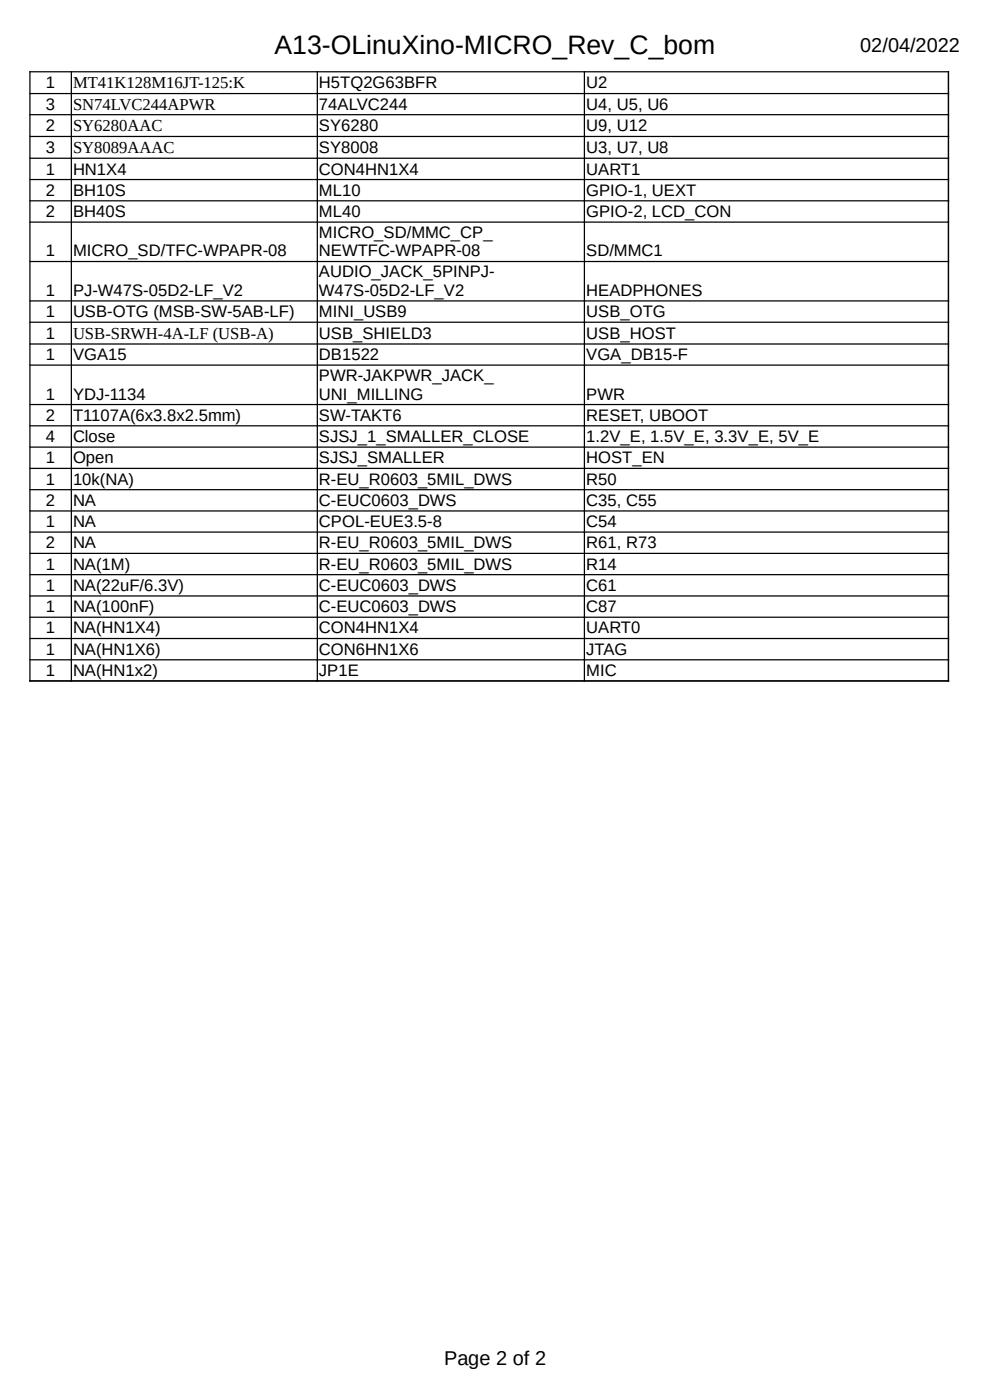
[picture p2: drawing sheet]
<svg xmlns="http://www.w3.org/2000/svg" width="210mm" height="297mm" viewBox="0 0 210 297" stroke-linecap="round" stroke-linejoin="round" font-family="sans-serif">
<defs><g id="words">
<text font-size="5.6" x="58.2" y="11.5">A13-OLinuXino-MICRO_Rev_C_bom</text>
<g font-size="4.2">
<text x="182.5" y="11">02/04/2022</text>
<text x="94.2" y="289.6">Page 2 of 2</text>
</g>
<g font-size="3.5">
<text x="9.7" y="18.8">1</text>
<text x="9.7" y="23.3">3</text>
<text x="15.5" y="18.7">MT41K128M16JT-125:K</text>
<text x="15.5" y="23.2">SN74LVC244APWR</text>
<text x="67.7" y="18.8">H5TQ2G63BFR</text>
<text x="67.7" y="23.3">74ALVC244</text>
<text x="124.4" y="18.8">U2</text>
<text x="124.4" y="23.3">U4, U5, U6</text>
<text x="9.7" y="27.9">2</text>
<text x="15.5" y="27.9">SY6280AAC</text>
<text x="67.7" y="27.9">SY6280</text>
<text x="124.4" y="27.9">U9, U12</text>
<text x="9.7" y="32.5">3</text>
<text x="15.5" y="32.5">SY8089AAAC</text>
<text x="67.7" y="32.5">SY8008</text>
<text x="124.4" y="32.5">U3, U7, U8</text>
<text x="9.7" y="37">1</text>
<text x="9.7" y="41.5">2</text>
<text x="15.5" y="37">HN1X4</text>
<text x="15.5" y="41.5">BH10S</text>
<text x="67.7" y="37">CON4HN1X4</text>
<text x="67.7" y="41.5">ML10</text>
<text x="124.4" y="37">UART1</text>
<text x="124.4" y="41.5">GPIO-1, UEXT</text>
<text x="9.7" y="46">2</text>
<text x="15.5" y="46">BH40S</text>
<text x="67.7" y="46">ML40</text>
<text x="124.4" y="46">GPIO-2, LCD_CON</text>
<text x="67.7" y="50.4">MICRO_SD/MMC_CP_</text>
<text x="9.7" y="54.4">1</text>
<text x="15.5" y="54.4">MICRO_SD/TFC-WPAPR-08</text>
<text x="67.7" y="54.4">NEWTFC-WPAPR-08</text>
<text x="67.7" y="58.8">AUDIO_JACK_5PINPJ-</text>
<text x="124.4" y="54.4">SD/MMC1</text>
<text x="9.7" y="62.7">1</text>
<text x="15.5" y="62.7">PJ-W47S-05D2-LF_V2</text>
<text x="67.7" y="62.7">W47S-05D2-LF_V2</text>
<text x="124.4" y="62.7">HEADPHONES</text>
<text x="9.7" y="67.3">1</text>
<text x="9.7" y="71.9">1</text>
<text x="15.5" y="67.3">USB-OTG (MSB-SW-5AB-LF)</text>
<text x="15.5" y="71.8">USB-SRWH-4A-LF (USB-A)</text>
<text x="67.7" y="67.3">MINI_USB9</text>
<text x="67.7" y="71.9">USB_SHIELD3</text>
<text x="124.4" y="67.3">USB_OTG</text>
<text x="124.4" y="71.9">USB_HOST</text>
<text x="9.7" y="76.4">1</text>
<text x="15.5" y="76.4">VGA15</text>
<text x="67.7" y="76.4">DB1522</text>
<text x="124.4" y="76.4">VGA_DB15-F</text>
<text x="67.7" y="80.8">PWR-JAKPWR_JACK_</text>
<text x="9.7" y="84.8">1</text>
<text x="9.7" y="89.3">2</text>
<text x="15.5" y="84.8">YDJ-1134</text>
<text x="15.5" y="89.3">T1107A(6x3.8x2.5mm)</text>
<text x="67.7" y="89.3">SW-TAKT6</text>
<text x="67.7" y="84.8">UNI_MILLING</text>
<text x="124.4" y="84.8">PWR</text>
<text x="124.4" y="89.3">RESET, UBOOT</text>
<text x="9.7" y="93.8">4</text>
<text x="15.5" y="93.8">Close</text>
<text x="67.7" y="93.8">SJSJ_1_SMALLER_CLOSE</text>
<text x="124.4" y="93.8">1.2V_E, 1.5V_E, 3.3V_E, 5V_E</text>
<text x="9.7" y="98.3">1</text>
<text x="15.5" y="98.3">Open</text>
<text x="67.7" y="98.3">SJSJ_SMALLER</text>
<text x="124.4" y="98.3">HOST_EN</text>
<text x="9.7" y="102.8">1</text>
<text x="9.7" y="107.3">2</text>
<text x="15.5" y="102.8">10k(NA)</text>
<text x="15.5" y="107.3">NA</text>
<text x="67.7" y="102.8">R-EU_R0603_5MIL_DWS</text>
<text x="67.7" y="107.3">C-EUC0603_DWS</text>
<text x="124.4" y="102.8">R50</text>
<text x="124.4" y="107.3">C35, C55</text>
<text x="9.7" y="111.8">1</text>
<text x="15.5" y="111.8">NA</text>
<text x="67.7" y="111.8">CPOL-EUE3.5-8</text>
<text x="124.4" y="111.8">C54</text>
<text x="9.7" y="116.3">2</text>
<text x="15.5" y="116.3">NA</text>
<text x="67.7" y="116.3">R-EU_R0603_5MIL_DWS</text>
<text x="124.4" y="116.3">R61, R73</text>
<text x="9.7" y="120.8">1</text>
<text x="9.7" y="125.3">1</text>
<text x="15.5" y="120.8">NA(1M)</text>
<text x="15.5" y="125.3">NA(22uF/6.3V)</text>
<text x="67.7" y="120.8">R-EU_R0603_5MIL_DWS</text>
<text x="67.7" y="125.3">C-EUC0603_DWS</text>
<text x="124.4" y="120.8">R14</text>
<text x="124.4" y="125.3">C61</text>
<text x="9.7" y="129.8">1</text>
<text x="15.5" y="129.8">NA(100nF)</text>
<text x="67.7" y="129.8">C-EUC0603_DWS</text>
<text x="124.4" y="129.8">C87</text>
<text x="9.7" y="134.4">1</text>
<text x="15.5" y="134.4">NA(HN1X4)</text>
<text x="67.7" y="134.4">CON4HN1X4</text>
<text x="124.4" y="134.4">UART0</text>
<text x="9.7" y="138.9">1</text>
<text x="9.7" y="143.4">1</text>
<text x="15.5" y="138.9">NA(HN1X6)</text>
<text x="15.5" y="143.4">NA(HN1x2)</text>
<text x="67.7" y="138.9">CON6HN1X6</text>
<text x="67.7" y="143.4">JP1E</text>
<text x="124.4" y="138.9">JTAG</text>
<text x="124.4" y="143.4">MIC</text>
</g>
</g></defs>
<g fill="none" stroke="#000" stroke-width=".26">
<path d="M6.2 15.2h195.1M6.2 19.8h195.1M6.3 15.1v129.5M15.1 15.1v129.5M67.3 15.1v129.5M124 15.1v129.5M201.2 15.1v129.5M6.2 24.3h195.1M6.2 28.9h195.1M6.2 33.6h195.1M6.2 38.1h195.1M6.2 42.6h195.1"/>
<path d="M6.2 47.1h195.1M6.2 55.5h195.1M6.2 63.8h195.1M6.2 68.4h195.1M6.2 73h195.1M6.2 77.5h195.1M6.2 85.8h195.1M6.2 90.3h195.1M6.2 94.8h195.1M6.2 99.4h195.1M6.2 103.9h195.1M6.2 108.4h195.1"/>
<path d="M6.2 112.9h195.1M6.2 117.4h195.1M6.2 121.9h195.1M6.2 126.4h195.1M6.2 130.9h195.1M6.2 135.5h195.1M6.2 140h195.1M6.2 144.4h195.1"/>
</g>
<use href="#words"/>
</svg>
